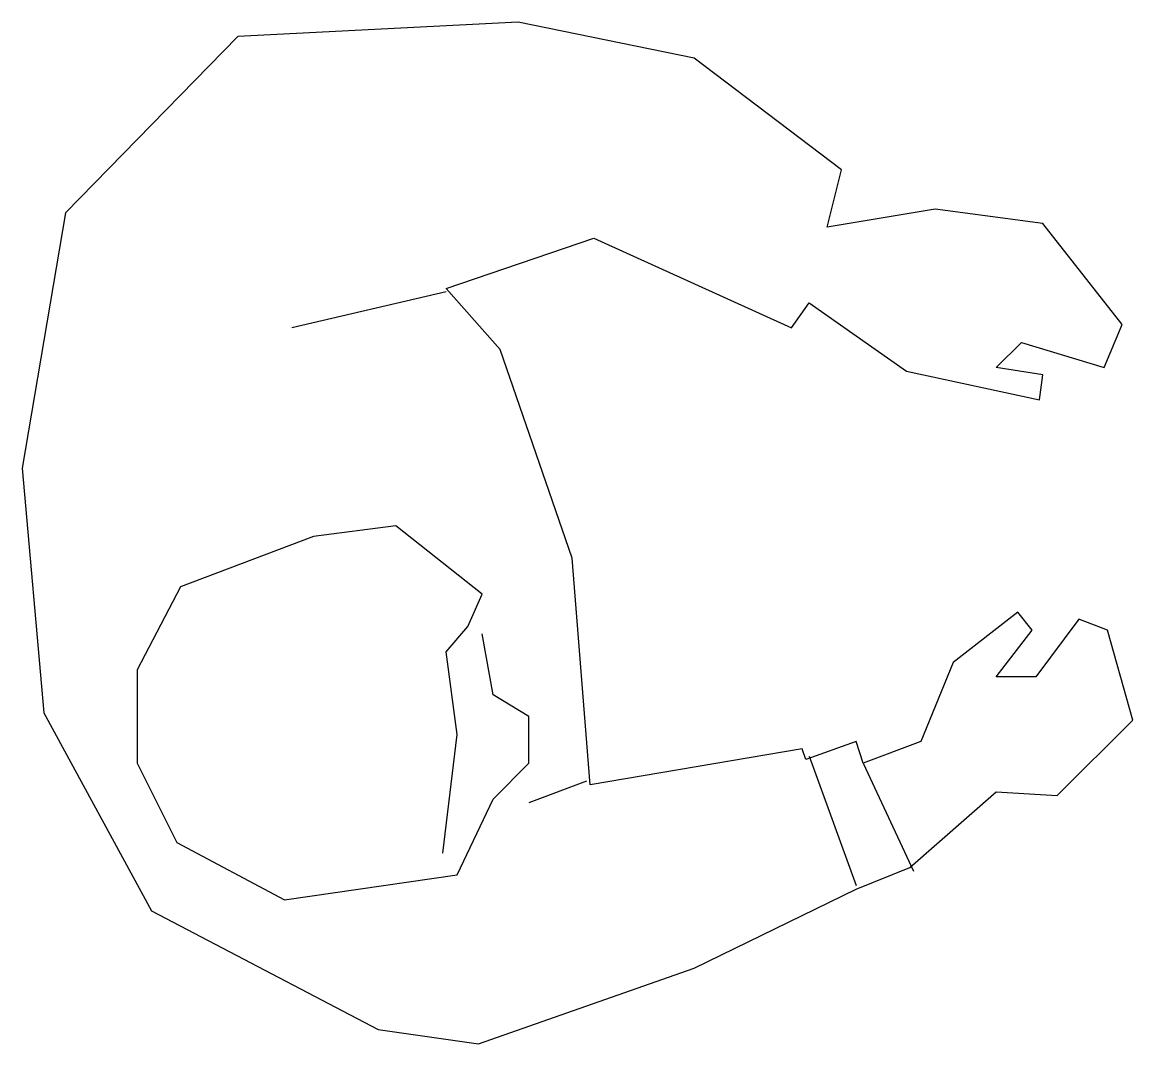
# Model space of a CAD drawing. Extents: x 239 to 263.4, y 183.8 to 206.2.
import ezdxf

# ---------------------------------------------------------------- set-up
doc = ezdxf.new("R2010")
doc.units = 0
doc.layers.get('0').update_dxf_attribs({"linetype": 'CONTINUOUS'})

msp = doc.modelspace()

# ---------------------------------------------------------------- linework, layer by layer
at = {"color": 0}
msp.add_lwpolyline([(251.493135, 189.501692), (251.099065, 194.470272), (249.522788, 199.044521), (248.34058, 200.385249), (251.571948, 201.489379), (255.906711, 199.51772), (256.30078, 200.069784), (258.428755, 198.571323), (261.344868, 197.940392), (261.423682, 198.492457), (260.399102, 198.65019), (260.950799, 199.202254), (262.763518, 198.65019), (263.157587, 199.596586), (261.423682, 201.804844), (259.059266, 202.120309), (256.69485, 201.725978), (257.010105, 202.987839), (253.778737, 205.432697), (249.916857, 206.22136), (243.769376, 205.905895), (239.98631, 202.041443), (239.040544, 196.441931), (239.513427, 191.079019), (241.877843, 186.741369), (246.843116, 184.138779), (249.049905, 183.823314), (253.778737, 185.479507), (257.325361, 187.214567), (258.507569, 187.687766), (260.399102, 189.343959), (261.738937, 189.265093), (263.394028, 190.921286), (262.842331, 192.892945), (262.21182, 193.129544), (261.266054, 191.867683), (260.399102, 191.867683), (261.18724, 192.892945), (260.871985, 193.287277), (259.453335, 192.183148), (258.74401, 190.448088), (257.482988, 189.97489), (257.325361, 190.448088), (256.221967, 190.053756), (256.143153, 190.290355)], close=True, dxfattribs=at)
for points in [[(248.34058, 200.306383), (244.951584, 199.51772)], [(248.261766, 188.003231), (248.577022, 190.605821), (248.34058, 192.419747), (248.813463, 192.971812), (249.128719, 193.681609), (247.237186, 195.18007), (245.424467, 194.943471), (242.508354, 193.839342), (241.562587, 192.025415), (241.562587, 189.97489), (242.42954, 188.23983), (244.793956, 186.977968), (248.577022, 187.530033), (249.36516, 189.186226), (250.153299, 189.97489), (250.153299, 191.000153), (249.36516, 191.473351), (249.128719, 192.814079)], [(256.30078, 190.132623), (257.325361, 187.293434)], [(257.482988, 189.97489), (258.586383, 187.608899)], [(251.414321, 189.580558), (250.153299, 189.10736)]]:
    msp.add_lwpolyline(points, dxfattribs=at)

doc.saveas('drawing.dxf')
